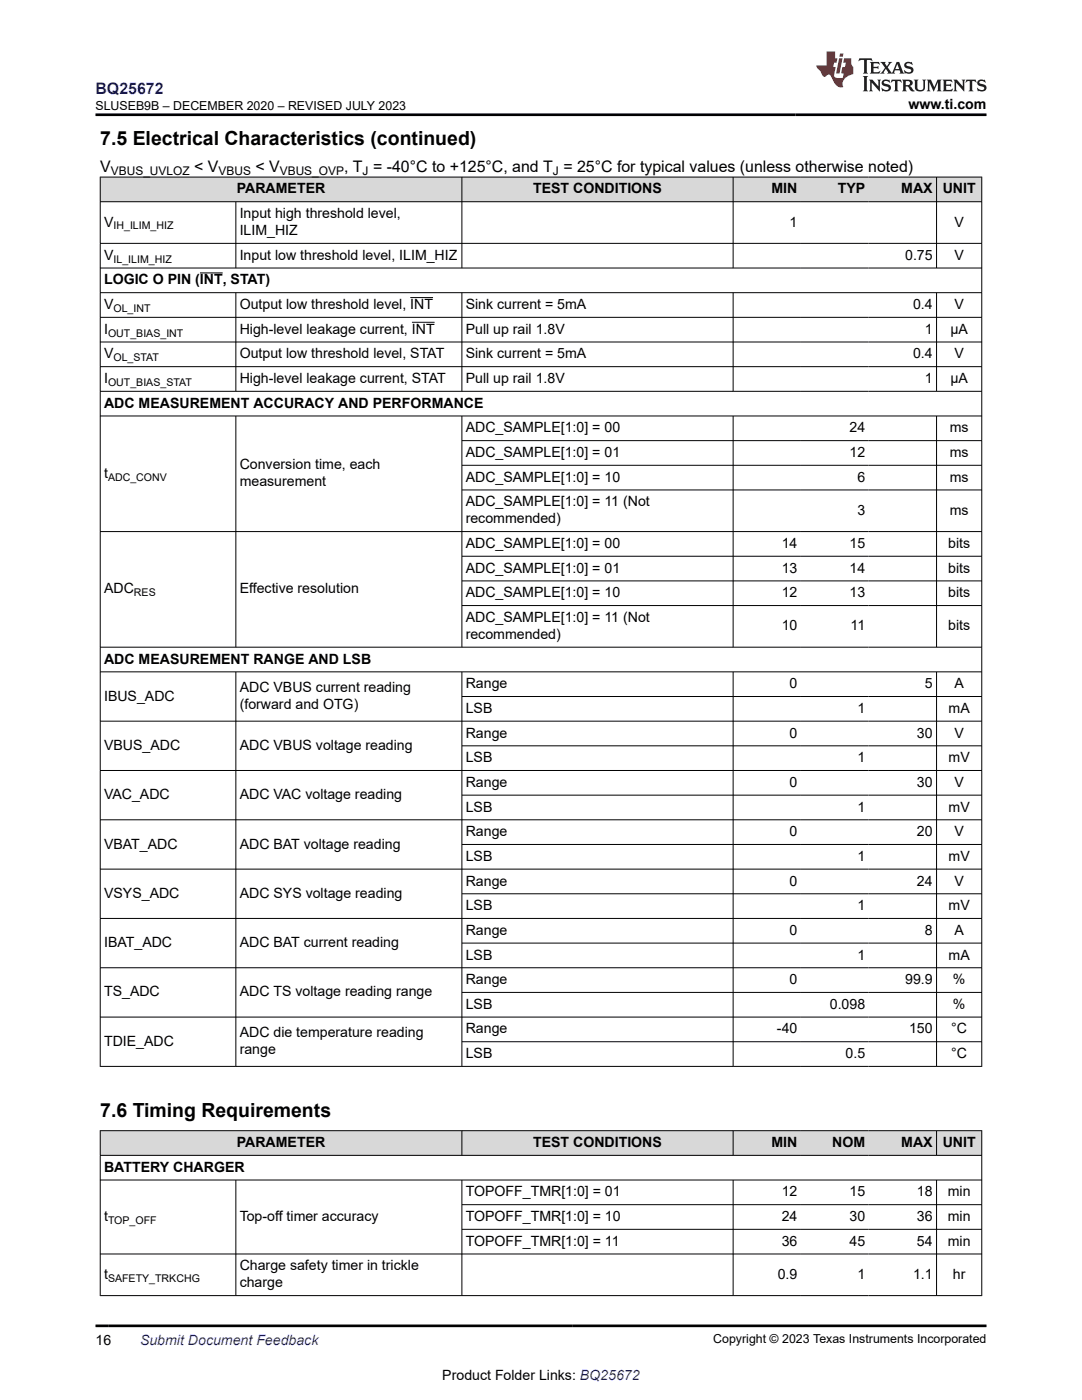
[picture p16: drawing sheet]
<svg xmlns="http://www.w3.org/2000/svg" width="216mm" height="279mm" viewBox="0 0 216 279" stroke-linecap="round" stroke-linejoin="round" font-family="sans-serif">
<defs><g id="words">
<g font-size="3.9">
<text x="20" y="28.8">7.5 Electrical Characteristics (continued)</text>
<text x="20" y="223">7.6 Timing Requirements</text>
</g>
<text font-size="3.2" fill="#00f" x="19" y="18.7">BQ25672</text>
<g font-size="3.2">
<text x="20" y="34.3">V</text>
<text x="38.7" y="34.3">&lt; V</text>
<text x="51" y="34.3">&lt; V</text>
<text x="68.7" y="34.3">, T = -40°C to +125°C, and T = 25°C for typical values (unless otherwise noted)</text>
</g>
<g font-size="2.8">
<text x="181.3" y="21.8">www.ti.com</text>
<text x="47.2" y="38.6">PARAMETER</text>
<text x="106.4" y="38.6">TEST CONDITIONS</text>
<text x="153.9" y="38.6">MIN</text>
<text x="167.2" y="38.6">TYP</text>
<text x="179.8" y="38.6">MAX</text>
<text x="188.1" y="38.6">UNIT</text>
<text x="20.8" y="45.2">V</text>
<text x="47.8" y="43.5">Input high threshold level,</text>
<text x="47.8" y="46.9">ILIM_HIZ</text>
<text x="157.5" y="45.2">1</text>
<text x="190.4" y="45.2">V</text>
<text x="20.8" y="51.8">V</text>
<text x="47.8" y="51.8">Input low threshold level, ILIM_HIZ</text>
<text x="180.6" y="51.8">0.75</text>
<text x="190.4" y="51.8">V</text>
<text x="20.8" y="56.8">LOGIC O PIN (INT, STAT)</text>
<text x="20.8" y="61.7">V</text>
<text x="47.8" y="61.7">Output low threshold level, INT</text>
<text x="92.9" y="61.7">Sink current = 5mA</text>
<text x="182.2" y="61.7">0.4</text>
<text x="190.4" y="61.7">V</text>
<text x="20.8" y="66.6">I</text>
<text x="20.8" y="71.5">V</text>
<text x="47.8" y="66.6">High-level leakage current, INT</text>
<text x="47.8" y="71.5">Output low threshold level, STAT</text>
<text x="92.9" y="66.6">Pull up rail 1.8V</text>
<text x="92.9" y="71.5">Sink current = 5mA</text>
<text x="182.2" y="71.5">0.4</text>
<text x="184.5" y="66.6">1</text>
<text x="189.6" y="66.6">µA</text>
<text x="190.4" y="71.5">V</text>
<text x="20.8" y="76.4">I</text>
<text x="47.8" y="76.4">High-level leakage current, STAT</text>
<text x="92.9" y="76.4">Pull up rail 1.8V</text>
<text x="184.5" y="76.4">1</text>
<text x="189.6" y="76.4">µA</text>
<text x="20.8" y="81.4">ADC MEASUREMENT ACCURACY AND PERFORMANCE</text>
<text x="92.9" y="86.3">ADC_SAMPLE[1:0] = 00</text>
<text x="169.5" y="86.3">24</text>
<text x="189.5" y="86.3">ms</text>
<text x="20.8" y="95.4">t</text>
<text x="47.8" y="93.7">Conversion time, each</text>
<text x="92.9" y="91.2">ADC_SAMPLE[1:0] = 01</text>
<text x="169.5" y="91.2">12</text>
<text x="189.5" y="91.2">ms</text>
<text x="47.8" y="97.1">measurement</text>
<text x="92.9" y="96.1">ADC_SAMPLE[1:0] = 10</text>
<text x="92.9" y="101.1">ADC_SAMPLE[1:0] = 11 (Not</text>
<text x="171.1" y="96.1">6</text>
<text x="189.5" y="96.1">ms</text>
<text x="92.9" y="104.4">recommended)</text>
<text x="171.1" y="102.7">3</text>
<text x="189.5" y="102.7">ms</text>
<text x="92.9" y="109.4">ADC_SAMPLE[1:0] = 00</text>
<text x="156" y="109.4">14</text>
<text x="169.5" y="109.4">15</text>
<text x="189.2" y="109.4">bits</text>
<text x="20.8" y="118.4">ADC</text>
<text x="47.8" y="118.4">Effective resolution</text>
<text x="92.9" y="114.3">ADC_SAMPLE[1:0] = 01</text>
<text x="92.9" y="119.2">ADC_SAMPLE[1:0] = 10</text>
<text x="156" y="114.3">13</text>
<text x="156" y="119.2">12</text>
<text x="169.5" y="114.3">14</text>
<text x="169.5" y="119.2">13</text>
<text x="189.2" y="114.3">bits</text>
<text x="189.2" y="119.2">bits</text>
<text x="92.9" y="124.1">ADC_SAMPLE[1:0] = 11 (Not</text>
<text x="156" y="125.8">10</text>
<text x="169.7" y="125.8">11</text>
<text x="189.2" y="125.8">bits</text>
<text x="92.9" y="127.5">recommended)</text>
<text x="20.8" y="132.4">ADC MEASUREMENT RANGE AND LSB</text>
<text x="92.9" y="137.4">Range</text>
<text x="157.5" y="137.4">0</text>
<text x="184.5" y="137.4">5</text>
<text x="190.4" y="137.4">A</text>
<text x="20.8" y="139.8">IBUS_ADC</text>
<text x="47.8" y="138.1">ADC VBUS current reading</text>
<text x="47.8" y="141.5">(forward and OTG)</text>
<text x="92.9" y="142.3">LSB</text>
<text x="171.1" y="142.3">1</text>
<text x="189.3" y="142.3">mA</text>
<text x="20.8" y="149.7">VBUS_ADC</text>
<text x="47.8" y="149.7">ADC VBUS voltage reading</text>
<text x="92.9" y="147.2">Range</text>
<text x="157.5" y="147.2">0</text>
<text x="183" y="147.2">30</text>
<text x="190.4" y="147.2">V</text>
<text x="92.9" y="152.1">LSB</text>
<text x="171.1" y="152.1">1</text>
<text x="189.3" y="152.1">mV</text>
<text x="20.8" y="159.5">VAC_ADC</text>
<text x="47.8" y="159.5">ADC VAC voltage reading</text>
<text x="92.9" y="162">LSB</text>
<text x="92.9" y="157">Range</text>
<text x="157.5" y="157">0</text>
<text x="171.1" y="162">1</text>
<text x="183" y="157">30</text>
<text x="189.3" y="162">mV</text>
<text x="190.4" y="157">V</text>
<text x="92.9" y="166.9">Range</text>
<text x="157.5" y="166.9">0</text>
<text x="183" y="166.9">20</text>
<text x="190.4" y="166.9">V</text>
<text x="20.8" y="169.3">VBAT_ADC</text>
<text x="47.8" y="169.3">ADC BAT voltage reading</text>
<text x="92.9" y="171.8">LSB</text>
<text x="171.1" y="171.8">1</text>
<text x="189.3" y="171.8">mV</text>
<text x="20.8" y="179.2">VSYS_ADC</text>
<text x="47.8" y="179.2">ADC SYS voltage reading</text>
<text x="92.9" y="176.7">Range</text>
<text x="157.5" y="176.7">0</text>
<text x="183" y="176.7">24</text>
<text x="190.4" y="176.7">V</text>
<text x="92.9" y="181.6">LSB</text>
<text x="171.1" y="181.6">1</text>
<text x="189.3" y="181.6">mV</text>
<text x="20.8" y="189">IBAT_ADC</text>
<text x="47.8" y="189">ADC BAT current reading</text>
<text x="92.9" y="191.5">LSB</text>
<text x="92.9" y="186.6">Range</text>
<text x="157.5" y="186.6">0</text>
<text x="171.1" y="191.5">1</text>
<text x="184.5" y="186.6">8</text>
<text x="189.3" y="191.5">mA</text>
<text x="190.4" y="186.6">A</text>
<text x="92.9" y="196.4">Range</text>
<text x="157.5" y="196.4">0</text>
<text x="180.6" y="196.4">99.9</text>
<text x="190.1" y="196.4">%</text>
<text x="20.8" y="198.9">TS_ADC</text>
<text x="47.8" y="198.9">ADC TS voltage reading range</text>
<text x="92.9" y="201.3">LSB</text>
<text x="165.6" y="201.3">0.098</text>
<text x="190.1" y="201.3">%</text>
<text x="20.8" y="208.7">TDIE_ADC</text>
<text x="47.8" y="207">ADC die temperature reading</text>
<text x="92.9" y="206.3">Range</text>
<text x="155" y="206.3">-40</text>
<text x="181.4" y="206.3">150</text>
<text x="189.8" y="206.3">°C</text>
<text x="47.8" y="210.4">range</text>
<text x="92.9" y="211.2">LSB</text>
<text x="168.7" y="211.2">0.5</text>
<text x="189.8" y="211.2">°C</text>
<text x="20.8" y="233.8">BATTERY CHARGER</text>
<text x="47.2" y="228.9">PARAMETER</text>
<text x="106.4" y="228.9">TEST CONDITIONS</text>
<text x="153.9" y="228.9">MIN</text>
<text x="166.1" y="228.9">NOM</text>
<text x="179.8" y="228.9">MAX</text>
<text x="188.1" y="228.9">UNIT</text>
<text x="92.9" y="238.8">TOPOFF_TMR[1:0] = 01</text>
<text x="156" y="238.8">12</text>
<text x="169.5" y="238.8">15</text>
<text x="183" y="238.8">18</text>
<text x="189.1" y="238.8">min</text>
<text x="20.8" y="243.7">t</text>
<text x="47.8" y="243.7">Top-off timer accuracy</text>
<text x="92.9" y="243.7">TOPOFF_TMR[1:0] = 10</text>
<text x="156" y="243.7">24</text>
<text x="169.5" y="243.7">30</text>
<text x="183" y="243.7">36</text>
<text x="189.1" y="243.7">min</text>
<text x="92.9" y="248.6">TOPOFF_TMR[1:0] = 11</text>
<text x="156" y="248.6">36</text>
<text x="169.5" y="248.6">45</text>
<text x="183" y="248.6">54</text>
<text x="189.1" y="248.6">min</text>
<text x="20.8" y="255.2">t</text>
<text x="47.8" y="253.5">Charge safety timer in trickle</text>
<text x="47.8" y="256.9">charge</text>
<text x="155.2" y="255.2">0.9</text>
<text x="171.1" y="255.2">1</text>
<text x="182.2" y="255.2">1.1</text>
<text x="190.1" y="255.2">hr</text>
<text x="19" y="268.4">16</text>
<text x="88.3" y="275.3">Product Folder Links: BQ25672</text>
</g>
<text font-size="2.8" fill="#00f" x="27.9" y="268.4">Submit Document Feedback</text>
<g font-size="2.5">
<text x="19" y="21.9">SLUSEB9B – DECEMBER 2020 – REVISED JULY 2023</text>
<text x="142.3" y="268.1">Copyright © 2023 Texas Instruments Incorporated</text>
</g>
<g font-size="2.4">
<text x="22.1" y="34.9">VBUS_UVLOZ</text>
<text x="43.6" y="34.9">VBUS</text>
<text x="55.8" y="34.9">VBUS_OVP</text>
<text x="72.4" y="34.9">J</text>
<text x="110.3" y="34.9">J</text>
</g>
<g font-size="2.1">
<text x="22.6" y="45.8">IH_ILIM_HIZ</text>
<text x="22.6" y="52.4">IL_ILIM_HIZ</text>
<text x="22.6" y="62.2">OL_INT</text>
<text x="21.6" y="67.2">OUT_BIAS_INT</text>
<text x="21.6" y="77">OUT_BIAS_STAT</text>
<text x="22.6" y="72.1">OL_STAT</text>
<text x="21.6" y="95.9">ADC_CONV</text>
<text x="26.7" y="119">RES</text>
<text x="21.6" y="244.3">TOP_OFF</text>
<text x="21.6" y="255.8">SAFETY_TRKCHG</text>
</g>
</g></defs>
<g fill="#d8d8d8">
<path d="M20 35.3h175.9v5h-175.9z" fill-rule="evenodd"/>
<path d="M20.1 35.4h72v4.8h-72z" fill-rule="evenodd"/>
<path d="M92.2 35.4h54v4.8h-54z" fill-rule="evenodd"/>
<path d="M146.3 35.4h13.5v4.8h-13.5z" fill-rule="evenodd"/>
<path d="M159.8 35.4h13.5v4.8h-13.5z" fill-rule="evenodd"/>
<path d="M173.3 35.4h13.5v4.8h-13.5z" fill-rule="evenodd"/>
<path d="M186.9 35.4h8.9v4.8h-8.9z" fill-rule="evenodd"/>
</g>
<g fill="none" stroke="#000" stroke-width=".2">
<path d="M19.9 35.3h176.1M20 35.3v177.6M92.2 35.3v18.3M146.3 35.3v18.3M186.9 35.3v18.3M195.9 35.3v177.6M19.9 40.3h176.1M19.9 48.6h176.1M19.9 53.5h176.1M19.9 58.4h176.1M39.9 54.5h4.5M47.1 40.3v13.3"/>
<path d="M47.1 58.4v19.8M81.9 59.4h4.5M92.2 58.4v19.8M146.3 58.4v19.8M186.9 58.4v19.8M19.9 63.3h176.1M19.9 68.3h176.1M19.9 73.2h176.1M19.9 78.1h176.1M82.2 64.3h4.5M19.9 83h176.1M47.1 83v46.2"/>
<path d="M92.2 83v46.2M92.2 87.9h103.8M92.2 92.9h103.8M92.2 97.8h103.8M146.3 83v46.2M186.9 83v46.2M92.2 111h103.8M92.2 115.9h103.8M196 106.1h-176.1M19.9 129.2h176.1M19.9 134.1h176.1M47.1 134.1v78.8"/>
<path d="M92.2 134.1v78.8M92.2 120.9h103.8M92.2 139h103.8M146.3 134.1v78.8M186.9 134.1v78.8M92.2 148.8h103.8M92.2 158.7h103.8M196 143.9h-176.1M196 153.8h-176.1M19.9 163.6h176.1M19.9 173.5h176.1M92.2 168.5h103.8"/>
<path d="M92.2 178.4h103.8M19.9 183.3h176.1M92.2 188.2h103.8M92.2 198.1h103.8M196 193.1h-176.1M19.9 212.8h176.1M92.2 207.9h103.8M196 203h-176.1"/>
</g>
<g fill="#d8d8d8">
<path d="M20 225.7h175.9v4.9h-175.9z" fill-rule="evenodd"/>
<path d="M20.1 225.7h72v4.8h-72z" fill-rule="evenodd"/>
<path d="M92.2 225.7h54v4.8h-54z" fill-rule="evenodd"/>
<path d="M146.3 225.7h13.5v4.8h-13.5z" fill-rule="evenodd"/>
<path d="M159.8 225.7h13.5v4.8h-13.5z" fill-rule="evenodd"/>
<path d="M173.3 225.7h13.5v4.8h-13.5z" fill-rule="evenodd"/>
<path d="M186.9 225.7h8.9v4.8h-8.9z" fill-rule="evenodd"/>
</g>
<g fill="none" stroke="#000" stroke-width=".2">
<path d="M19.9 225.7h176.1M19.9 230.6h176.1M19.9 235.5h176.1M20 225.6v33M47.1 235.5v23.1M92.2 225.6v5M92.2 235.5v23.1M146.3 225.6v5M146.3 235.5v23.1M186.9 225.6v5M186.9 235.5v23.1M195.9 225.6v33"/>
<path d="M19.9 250.3h176.1M19.9 258.6h176.1M92.2 240.4h103.8M92.2 245.3h103.8"/>
</g>
<path d="M171.5 11.6l-.2 .6 .5-.2h.6v.1v2.2l-.2 .4h1l-.2-.4v-2.2v-.1h.5l.5 .2-.1-.6zM173.6 12.4l.2 .3v1.6l-.2 .4h1.9l.1-.6a1.08 1.08 0 0 1-1.3 .2v-.7h.6l.4 .2v-.7l-.4 .2h-.6v-.5l.2-.2a1 1 0 0 1 1 .3l-.1-.5zM175.7 12.4l.9 1.1-1 1.2h.9l-.2-.2 .5-.8 .4 .8-.2 .2h1.6l-.2-.2 .2-.5h.9l.1 .5-.1 .2h.9l-.2-.4-.8-1.9h-.5l-.9 2.1-.9-1.1 .9-1h-.8l.2 .2-.4 .6-.4-.6 .2-.2zM179 12.8l.4 1h-.7zM180.7 12.5a.65 .65 0 0 0-.2 .7 .65 .65 0 0 0 .6 .5l.6 .1 .1 .3a.79 .79 0 0 1-.7 .4 .79 .79 0 0 1-.7-.5l.1 .7 .2-.1a.93 .93 0 0 0 1.1 0 .93 .93 0 0 0 .4-.9 1.46 1.46 0 0 0-1.2-.6l-.1-.3a1.09 1.09 0 0 1 1.2 .2l-.2-.6-.1 .1-.5-.2zM172.2 15.2l.2 .4v2.2l-.2 .4h1l-.2-.4v-2.2l.2-.4zM173.4 15.9l.2 .4v1.5l-.2 .4h.8l-.3-.4 .1-1.3 1.6 1.8v-2l.2-.4h-.7l.1 .2 .1 1.1-1.2-1.3zM176.2 16a.65 .65 0 0 0-.2 .8 .65 .65 0 0 0 .6 .4l.6 .2 .1 .2a.79 .79 0 0 1-.7 .4 .79 .79 0 0 1-.7-.5l.1 .7 .2-.1a.93 .93 0 0 0 1.1 .1 .93 .93 0 0 0 .4-1 1.46 1.46 0 0 0-1.2-.5l-.1-.4a1.09 1.09 0 0 1 1.2 .2l-.1-.6-.2 .1-.5-.1zM177.9 15.9l-.1 .6a.63 .63 0 0 1 .8-.3v1.6l-.3 .4h1l-.2-.4v-1.6a.66 .66 0 0 1 .8 .3l-.1-.6zM180 15.9l.2 .4v1.5l-.2 .4h1l-.2-.2-.1-.7h.5l.1 .2a.79 .79 0 0 0 1.2 .6l-1-.9a.61 .61 0 0 0 .6-.6 .61 .61 0 0 0-.5-.7zM180.8 16.2h.1a.47 .47 0 0 1 .5 .1 .47 .47 0 0 1 .1 .5l-.1 .1-.7 .1zM182.3 15.9l.2 .2a2.27 2.27 0 0 0 .4 2 1.04 1.04 0 0 0 1.7-.7v-1.3l.2-.2h-.8l.2 .4v1.1a.6 .6 0 0 1-.6 .6 .6 .6 0 0 1-.6-.6v-1.1l.3-.4zM184.9 15.9l.2 .4v1.5l-.2 .4h.8l-.3-.4v-1.4l.9 1.9 .9-1.9v1.4l-.3 .4h1l-.2-.4v-1.5l.2-.4h-.8l-.7 1.5-.6-1.5zM188.1 15.9l.2 .4v1.5l-.2 .4h1.9l.1-.6a1.09 1.09 0 0 1-1.3 .2v-.7h.6l.4 .2v-.6l-.4 .2h-.6v-.6l.2-.1a1.01 1.01 0 0 1 1 .3l-.1-.6zM190.2 15.9l.3 .4v1.5l-.3 .4h.8l-.2-.4v-1.3l1.6 1.8v-2l.2-.4h-.7l.2 .2v1.1l-1.2-1.3zM192.8 15.9l-.1 .6a.63 .63 0 0 1 .8-.3v1.6l-.3 .4h1l-.2-.4v-1.6a.66 .66 0 0 1 .8 .3l-.1-.6zM195.2 16a.65 .65 0 0 0-.2 .8 .65 .65 0 0 0 .6 .4l.6 .2 .2 .2a.79 .79 0 0 1-.7 .4 .79 .79 0 0 1-.7-.5l.1 .7 .2-.1a.93 .93 0 0 0 1 .1 .93 .93 0 0 0 .5-1 1.46 1.46 0 0 0-1.3-.5v-.4a1.09 1.09 0 0 1 1.2 .2l-.2-.6-.2 .1-.5-.1z" fill="#231f20"/>
<path d="M164.9 10.3v2.7h-2l.1 .4 .8 1a.95 .95 0 0 0 1 .9 .59 .59 0 0 1 .5-.4 .59 .59 0 0 1 .5 .3l.4 .8a1.59 1.59 0 0 0 2.1 1.4 1.61 1.61 0 0 1 1-2.3l1-.3-.1-1.5a1.59 1.59 0 0 1-.3-1.7h-1.5l-.2 .9h.6l-.2 .9h-.5l-.2 .9v.3l.4 .1-.1 .9h-.7a.73 .73 0 0 1-1-.7l.3-1.5h-.5l.1-.9h.5l.2-.9h-.5v-1.3zM167.4 11.6l-.6 3.1h.7l.6-3.1zM167.6 10.7l-.1 .6h.7l.1-.6z" fill="#ed1c24"/>
<path d="M19 22.9h177.8M19 264.6h177.8" fill="none" stroke="#000" stroke-width=".53"/>
<use href="#words"/>
</svg>
